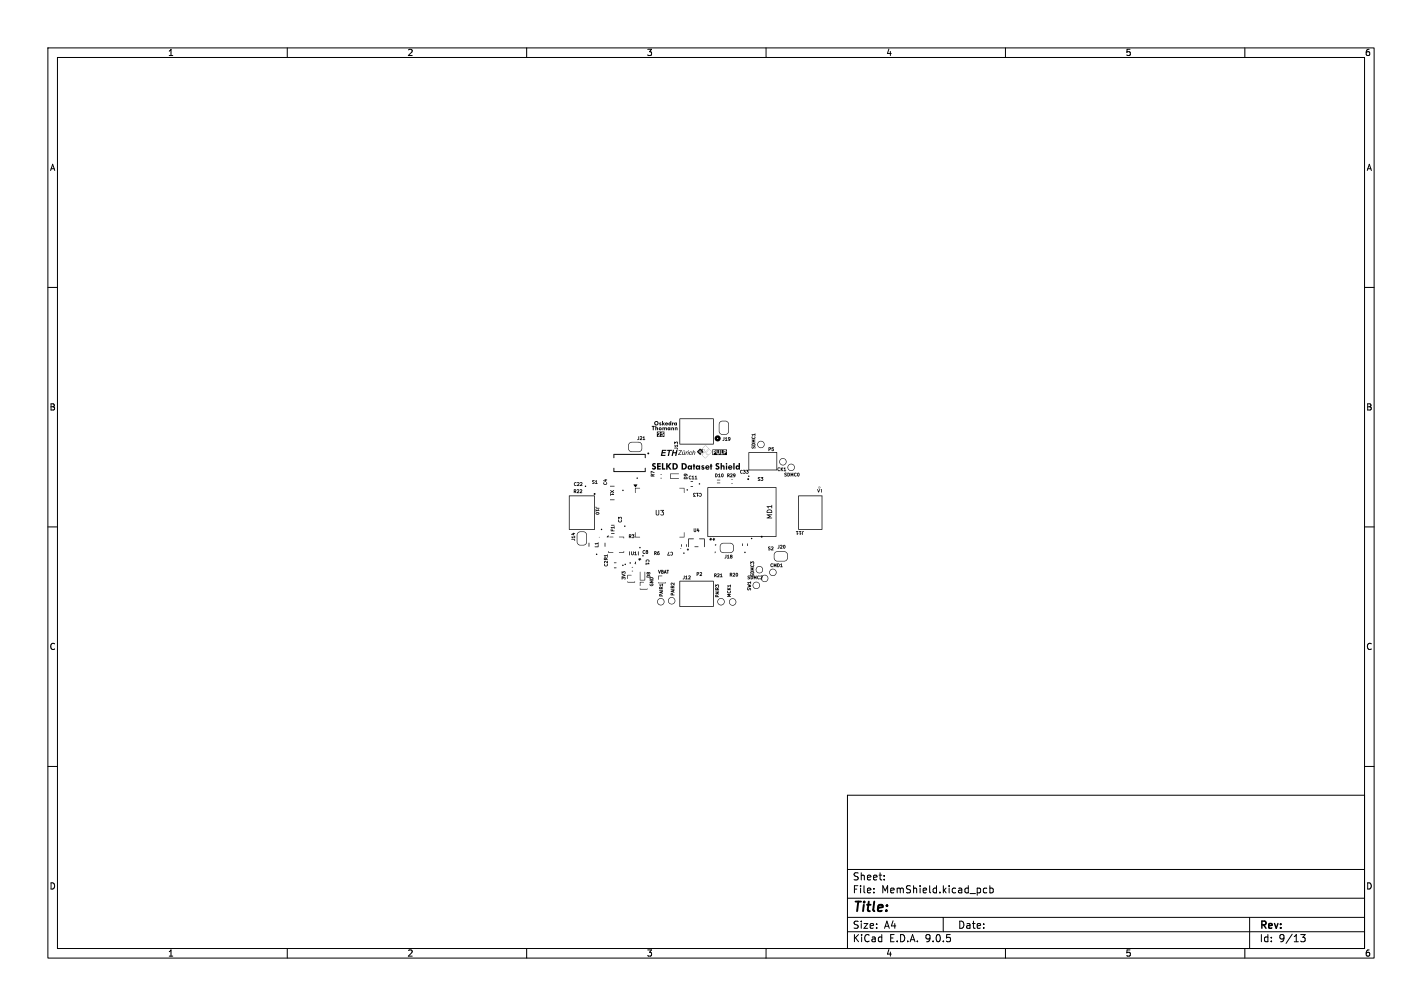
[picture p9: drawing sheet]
<svg xmlns="http://www.w3.org/2000/svg" width="297mm" height="210mm" viewBox="0 0 297 210" stroke-linecap="round" stroke-linejoin="round" font-family="sans-serif">
<defs><g id="words">
<text font-size="2.8" x="178" y="190.9">Title:</text>
<g font-size="2.1">
<text x="178" y="184">Sheet:</text>
<text x="178" y="186.7">File:</text>
<text x="184.1" y="186.7">MemShield.kicad_pcb</text>
<text x="178" y="196.9">KiCad</text>
<text x="178" y="194.1">Size:</text>
<text x="184.7" y="194.1">A4</text>
<text x="185.7" y="196.9">E.D.A.</text>
<text x="193.3" y="196.9">9.0.5</text>
<text x="200" y="194.1">Date:</text>
<text x="263" y="194.3">Rev:</text>
<text x="263" y="196.9">Id:</text>
<text x="267.1" y="196.9">9/13</text>
</g>
<g font-size="1.8">
<text x="35" y="11.9">1</text>
<text x="85" y="11.9">2</text>
<text x="135" y="11.9">3</text>
<text x="185" y="11.9">4</text>
<text x="235" y="11.9">5</text>
<text x="285" y="11.9">6</text>
<text x="10.3" y="35.9">A</text>
<text x="285.4" y="35.9">A</text>
<text x="10.3" y="85.9">B</text>
<text x="285.3" y="85.9">B</text>
<text x="10.3" y="135.9">C</text>
<text x="285.3" y="135.9">C</text>
<text x="10.3" y="185.9">D</text>
<text x="285.3" y="185.9">D</text>
<text x="35" y="199.9">1</text>
<text x="85" y="199.9">2</text>
<text x="135" y="199.9">3</text>
<text x="185" y="199.9">4</text>
<text x="235" y="199.9">5</text>
<text x="285" y="199.9">6</text>
</g>
</g></defs>
<g fill="none" stroke="#000" stroke-width=".21">
<path d="M10 10h277v190h-277zM12 12h273v186h-273zM60 10v2M110 10v2M160 10v2M210 10v2M260 10v2M10 60h2M285 60h2M10 110h2M285 110h2M10 160h2"/>
<path d="M177 166h108v32h-108zM285 160h2M60 198v2M110 198v2M160 198v2M177 194.5h108M177 191.5h108M177 187.5h108M177 181.5h108M182.5 186.3v.1M182.5 185.5v.1M184.7 183.6v.1"/>
<path d="M184.7 182.8v.1M197 191.5v3M206.1 185.5l-.4-.1-.3 .3 .1 .6h.6M206.7 185.5l.5-.1 .3 .3-.2 .6h-.6M206.7 184.9v1.5M210 198v2M260 198v2M261 191.5v6.5M271.7 195.1h.9l-.5 .6 .4 .1v.7l-.2 .1-.6-.1"/>
</g>
<g fill="#000">
<path d="M128.2 97.7h.1v.7h6.4l.1-.7 .1 .8h-6.7zM131.5 92.4l.4-.2h1.5a.75 .75 0 0 1 .7 .8v.6a.75 .75 0 0 1-.7 .8h-1.4a.75 .75 0 0 1-.8-.8l.6 .6h1.6a.64 .64 0 0 0 .6-.6v-.6a.64 .64 0 0 0-.6-.6h-1.4a.64 .64 0 0 0-.7 .6v.6h-.1v-.8zM133.4 91.1h.1v.5l-.4 .3zM133.7 91.1l.4 .1v.2l-.2 .3h.2v.2l-.5-.1 .4-.5h-.4zM134.4 91.1h.2l.1 .8-.5-.1 .2-.1v-.3l-.2-.1zM128.2 94.8h6.6l.1 .8h-.2v-.6h-6.4l-.1 .6zM135.9 98.3l.8 .4-.6-.2-.2 .4zM136 99h.2l.2 .1 .3-.1-.3 .3 .3 .1-.8 .1v-.3l.3 .1v-.2l-.3 .1zM136.3 96.8l.3-.1 .4 .1-.2 .2h-.3l.5 .6-.3 .4-.6-.1 .2-.3 .3 .2 .1-.2-.5-.4zM136.1 88.9h.6v.2h-.2v.7h-.2v-.7h-.2zM136.9 88.9h.2v.4h.3v.5h-.1l-.1-.4-.1 .4h-.2zM136.8 88l.5-.1 .3 .5-.2 .3-.3 .1-.4-.2-.1-.2h.2a.25 .25 0 0 0 .4 .2 .25 .25 0 0 0 0-.5 .25 .25 0 0 0-.3 .2l-.3 .1z"/>
<path d="M137.7 89.3h.4v.4h-.4l-.1-.2 .3 .2 .1-.2-.1-.1-.3 .1zM137.8 88.2l.3 .1-.2 .1 .2 .2-.1 .2-.3-.1 .3-.1-.3-.1zM137.2 96.7h.8v.3h-.5v.2h.5v.3h-.5v.3h.5v.2h-.8zM138 99.8h.2l-.2 .1zM138 99h.2l-.2 .1zM138.3 87.9h.2v.5l.1-.2h.3l-.2 .3 .2 .3h-.2l-.2-.3v.3h-.2zM138.2 96.7h.3v1h.4v.3h-.7zM138.4 89.2h.8l.1 .6h-.2l-.1-.4-.1 .4h-.2l-.1-.4-.1 .4h-.1zM137.2 90.1h1.6v1.1h-1.6v-.7l.5-.1v.2l-.4 .5 .6-.1a.38 .38 0 0 0 .6 .1 .38 .38 0 0 0 0-.6l-.1-.1h.2v-.2h-.4l-.1 .5a.19 .19 0 0 1 .3 0 .19 .19 0 0 1-.1 .3 .19 .19 0 0 1-.2-.2v.2l-.4-.1a.36 .36 0 0 0 .3-.5 .36 .36 0 0 0-.6-.1l-.2 .2zM138.3 93.9h.9v.2h-.7l-.1 .3h.6v.2h-.6l-.1 .4h.7v.2h-1zM139 88.3h.4l.1 .2h-.4l.4 .2h-.5l-.1-.3h.4h-.4zM139.1 96.7h.3v.5l.5-.5h.3l-.5 .6 .6 .7h-.4l-.5-.6v.6h-.3z"/>
<path d="M139.5 89.3l.5-.1v.6h-.5l-.1-.3 .3 .2 .1-.2-.1-.1-.3 .1zM140 87.9h.2v.9h-.4l-.2-.3 .3 .1 .1-.2-.4 .1v-.1l.2-.2 .2 .1zM139.4 93.9h1l-.1 .2h-.4l-.2 1.1h-.2l.2-1.1h-.4zM140.2 89.2l.5 .1 .1 .5h-.2l-.1-.4-.1 .4h-.2zM140.4 88.2h.3l-.2 .6h-.1zM140.5 93.9h.3l-.1 .5h.5l.1-.5h.2l-.2 1.3h-.3l.1-.6h-.5l-.1 .6h-.2zM140.5 96.7h.7l.3 .4v.5l-.2 .3-.8 .1v-.2h.3a.42 .42 0 0 0 .5-.4 .42 .42 0 0 0-.5-.5v.9h-.3zM140.8 88.3l.6-.1v.6h-.5l-.1-.3 .3 .1 .1-.1-.1-.1-.3 .1zM140.9 89.2l.6 .1v.5h-.2l-.1-.4-.1 .4h-.2zM140.8 93.5h.7l.1 .3zM140.8 92.2l.3 .1 .4-.1 .1 .5h-.2l.1-.3-.2-.1-.1 .3-.2-.2-.2 .3zM140.8 93h.7v-.2l.1 .5-.5-.2v.2z"/>
<path d="M140 98.9h1.8l-.1 .1h-1.6v.9h1.7l-1.8 .1zM141.8 94h.6l-.6 .8h.5v.2h-.7l.6-.9h-.5zM142.6 94.3h.1v.6l.4-.6-.1 .7-.5-.1zM142.3 96.7h.8l.3 .4v.5l-.2 .3-.9 .1v-.2h.3a.42 .42 0 0 0 .6-.4 .42 .42 0 0 0-.6-.5v.9h-.3zM142.7 94.1l.1 .1h-.1zM142.9 94.1l.1 .1h-.1zM142.9 99.6l.5-.1 .2 .5h-.8v-.2l.7 .1-.3-.2-.4 .1zM142.9 99l.5-.1 .2 .4-.2-.2-.1 .3h-.3l-.2-.3 .2 .1 .2-.1h-.4zM143.3 94.3l.1 .1 .3-.1-.5 .7zM143.7 94.3h.2l-.2 .7h-.1zM143.8 94l.1 .1zM143.7 97.3l.8-.2v.9h-.2v-.1l-.3 .2-.2-.1-.2-.4h.3a.18 .18 0 0 0 .3 .2 .18 .18 0 0 0 0-.3 .18 .18 0 0 0-.3 .1h-.3z"/>
<path d="M144 99.3h.3v.2a.21 .21 0 0 0-.3 .2 .21 .21 0 0 0 .3 .2l.1 .1-.2 .1-.3-.1-.1-.4zM144 94.3h.4l.1 .2a.26 .26 0 0 0-.4 0 .26 .26 0 0 0 .2 .4l.2-.2-.2 .2h-.3l-.1-.2zM144.7 99.3h.1l.2 .8-.5-.1 .2-.1v-.3l-.2-.1zM144.8 94h.1l-.1 .4 .2-.2 .2 .2-.1 .6h-.1v-.6l-.4 .6zM144.8 96.8h.3v.3l.1 .1-.1 .8h-.3zM145.3 99.3h.1l.2 .8-.5-.1 .2-.1v-.3l-.2-.1zM145.4 97.3l.8-.2v.9h-.2v-.1l-.3 .2-.2-.1-.2-.4h.3a.18 .18 0 0 0 .3 .2 .18 .18 0 0 0 0-.3 .18 .18 0 0 0-.3 .1h-.3zM146.1 93.7l.6 .1v.3l.2 .2-.2 .3-.3-.1 .1 .3-.2 .2-.6-.5 .5 .1 .2-.1-.2-.1-.5 .1-.1-.2 .4 .1 .2-.1 .2 .1 .1-.1-.1-.1-.8 .1 .1-.2 .5 .2 .2-.2-.2-.1-.5 .1zM146.6 97.2h.5l-.1 .2h-.3l.3 .1a.29 .29 0 0 1 .1 .4 .29 .29 0 0 1-.4 .2l-.3-.3h.5l-.4-.3zM147.1 93.2l.3-.2 1.3 1.3-1.4 1.4-.6-.7 .6 .6 .6-.6-.1-.2h-.3v-.2l-.2-.2-.2 .2-.3-.1 .1 .3-.2 .2 .2-.2-.1-.3h.3l.3-.2 .2 .2-.1 .3 .3-.1 .2 .2 .6-.6-.6-.6-.2 .2v.3l-.2-.1-.3 .2-.2-.2 .1-.2h-.3l-.2-.2 .2 .2 .3-.1-.1 .3 .3 .2 .2-.2h.2v-.2l.2-.3-.7-.6-.6 .7zM147.4 97.3l.4-.2 .3 .2 .1 .4h-.6l.1 .1 .2-.1 .3 .1-.1 .1-.3 .2-.4-.2-.1-.4h.6l-.1-.2-.5 .2zM148.4 96.8h.2v.3l.2 .1-.2 .8h-.2z"/>
<path d="M141.9 87.4h7.1l.1 5.4h-7.2v-.2h7v-5.1h-6.8v5.1h-.2zM149.1 94.1l.2 .1-.1 .1h-.1zM149.4 98.8l.5 .2-.2 .6h-.3l.3-.3-.2-.3v.5h-.1zM149.6 96.8l.3-.1 .4 .1-.2 .2h-.3l.5 .6-.3 .4-.6-.1 .2-.3 .2 .2 .2-.2-.5-.4zM149.4 91.1a.63 .63 0 0 1 1 .1 .63 .63 0 0 1-.3 .9 .63 .63 0 0 1-.8-.6h.5l.1 .1 .1-.1-.1-.1-.6 .1zM150.2 98.9h.1l.2 .7h-.5l.2-.1v-.4h-.2zM150.5 96.7h.3v.5l.2-.1 .3 .1v.8h-.2v-.5l-.2-.1-.1 .1v.5h-.3zM150.3 88.1l.4-.2 .8-.1a.75 .75 0 0 1 .8 .8v1.4a.75 .75 0 0 1-.8 .8h-.6a.75 .75 0 0 1-.8-.8l.5 .6h.9a.64 .64 0 0 0 .6-.6v-1.4a.64 .64 0 0 0-.6-.6h-.6a.64 .64 0 0 0-.6 .6v1.4h-.2v-1.5zM150.7 98.9l.2-.1 .2 .2v.5l-.2 .1-.3-.1v-.3h.2l.1 .3 .1-.2-.1-.3-.3 .2zM151.2 91.3h.1v.5l-.3 .2-.1-.1 .2-.1zM151.3 94.1l.2 .1v.1h-.2zM151.6 91.3h.2l.1 .7h-.5l.2-.1v-.4h-.2z"/>
<path d="M148.8 93.8h3v1.2h-3v-.9h.1v.8h.2v-.4h.5l.3 .4h1.1v-.2h-.3v-.6h.4v.8h.2v-.4a.29 .29 0 0 0 .4-.2 .29 .29 0 0 0-.3-.3h-.3v.1h-.4v-.1h-.2v.9h-.4l.2-.3v-.6h-.2v.7l-.3-.1v-.6h-.2v.5h-.5a.29 .29 0 0 0 .4-.2 .29 .29 0 0 0-.3-.3h-.3l-.1 .1zM151.6 97.1l.3 .1v.8h-.3zM151.9 98.8l.5 .1-.1 .4 .1 .3-.3-.3-.1 .3h-.1v-.4l.3-.1-.2-.1v.2h-.1zM152.1 91.3l.3-.1 .2 .2-.1 .4-.2 .2h-.2l.3-.2-.3-.1-.1-.2 .3 .1 .1-.1h-.4zM152.2 97.3l.3-.2 .3 .2 .2 .4h-.7l.1 .1 .3-.1 .2 .1v.1l-.4 .2-.3-.2-.1-.4h.6l-.2-.2-.4 .2zM152.5 98.9h.5v.3l-.3 .3h.3v.1h-.5l.4-.5-.4-.1zM153.2 98.9l.2-.1 .2 .2v.4l-.2 .2h-.2l.2-.2-.2-.1-.1-.2 .2 .1 .2-.1h-.4zM153.2 96.7h.2v1.3h-.2zM154.3 96.7h.2v1.3h-.2v-.1l-.2 .1h-.3l-.2-.4h.3a.18 .18 0 0 0 .3 .2 .18 .18 0 0 0 0-.3 .18 .18 0 0 0-.3 0l-.3 .1 .3-.4 .4 .1zM154.7 98.1h.4l-.1 .2a.21 .21 0 0 0-.3 .2 .21 .21 0 0 0 .3 .2l.1 .1-.2 .1-.3-.1v-.4zM155.2 98.1h.5l-.1 .8-.4-.1 .4-.1-.2-.3 .1-.2h-.3zM157 92.6l.6-.1 .2 .5h-.8v-.2l.6 .1-.2-.3-.4 .2z"/>
<path d="M157 93.1l.2 .4 .2-.3h.3v.4h-.1v-.3l-.3 .3h-.2zM157 91.1l.2 .1a.21 .21 0 0 0 .2 .3 .21 .21 0 0 0 .2-.3h.1v.3l-.4 .2-.3-.2zM157 91.8h.7v.1h-.3l.2 .2-.2 .1 .4 .1h-.8l.3-.2zM157 90.7h.6l.1-.2 .1 .4-.5-.1-.1 .2zM158.3 99.7h.5l-.4 .1 .4 .3-.2 .3-.3-.1 .3-.1-.3-.2zM158.3 92.3a.76 .76 0 0 1 1.3 .1 .76 .76 0 0 1-.5 1.1 .76 .76 0 0 1-.9-.8h.1a.64 .64 0 0 0 .9 .7 .64 .64 0 0 0 .2-1.1 .64 .64 0 0 0-1.1 .3l-.1 .1zM158.9 99.6h.5l-.1 .8-.4-.1 .4-.1-.3-.3 .2-.2zM160.5 93.4h.4l.1 .2-.1 .2-.2 .1-.1 .3-.1-.5 .4-.1-.2-.1v.2h-.2zM161.2 93.4h.4l-.3 .1 .4 .3-.2 .4-.4-.1 .4-.1-.1-.2h-.3zM156.3 94.4h6v3.8h-5.9l-.2 .1 .1 .5h-.4l-.1-.1h.3l.1-.1-.2-.2 .1-.2h-.3l.1-.1 6.3-.1v-3.5h-5.7v3.5h-.2zM162.5 97.7l.3-.1 .1 .1-.1 .1a.21 .21 0 0 0-.3 .2 .21 .21 0 0 0 .3 .2h.1l-.2 .2-.2-.2zM163.1 97.6h.1v.2l.4-.2-.3 .3 .2 .5-.3-.4v.3h-.1z"/>
<path d="M162.9 95.9a.76 .76 0 0 1 1.3 .1 .76 .76 0 0 1-.5 1.1 .76 .76 0 0 1-.9-.8h.1a.64 .64 0 0 0 .8 .7 .64 .64 0 0 0 .3-1.1 .64 .64 0 0 0-1.1 .3l-.1 .1zM163.9 97.6h.1l.1 .8-.4-.1 .2-.1v-.3l-.2-.1zM163.9 98.8h.4l-.3 .1 .3 .3-.1 .3-.4-.1 .4-.1-.3-.3zM164.5 98.7l.5 .2-.2 .5h-.3l.3-.3-.2-.3v.5h-.1zM164.7 97.1a.76 .76 0 0 1 1.2 .1 .76 .76 0 0 1-.5 1.1 .76 .76 0 0 1-.9-.8h.1a.64 .64 0 0 0 .9 .7 .64 .64 0 0 0 .2-1.1 .64 .64 0 0 0-1.1 .3l-.1 .1zM165.1 98.7l.3 .3 .3-.3v.8l-.2-.4-.1 .2-.1-.2v.3h-.2zM165.9 98.8l.3-.1 .2 .1-.1 .1a.21 .21 0 0 0-.3 .2 .21 .21 0 0 0 .3 .2l.1 .1-.2 .1-.3-.1zM166.6 98.8l.2-.1 .2 .2v.4l-.2 .2-.3-.2v-.3h.1l.1 .3 .1-.2v-.3l-.3 .2zM119.3 111.5l.4 .1-.2-.2 .3-.2 .3 .2h-.2l-.1 .4-.5-.2zM119.3 112.5h.7l.1 .3zM119.3 112.1l.7-.1 .1-.2v.5l-.5-.1v.2zM119.9 102.2h.4l-.1 .4 .1 .3-.3-.3v.3h-.1l-.1-.4 .4-.1-.2-.1v.2h-.2z"/>
<path d="M119.9 100.8l.3-.1 .2 .1-.1 .1a.21 .21 0 0 0-.3 .2 .21 .21 0 0 0 .3 .2h.1l-.2 .2-.3-.2zM120.5 102.2h.4l.1 .3-.3 .3h.3v.1h-.6l.4-.5-.3-.1zM120.6 100.7h.4v.3l-.2 .3h.2v.1h-.5l.4-.5h-.4zM120.6 111.2l.4-.2 .8-.1a.75 .75 0 0 1 .8 .8v1.4a.75 .75 0 0 1-.8 .8h-.6a.75 .75 0 0 1-.7-.8l.5 .6h.8a.64 .64 0 0 0 .7-.6v-1.4a.64 .64 0 0 0-.7-.6h-.6a.64 .64 0 0 0-.6 .6v1.4h-.1v-1.5zM121.1 102.2h.5v.3l-.3 .3h.3v.1h-.5l.4-.5-.4-.1zM121.2 100.7h.4v.3l-.2 .3h.2v.1h-.5l.4-.5h-.3zM123 113.3l.1 .1-.1 .7zM123.7 100.3h.5l-.4 .1 .4 .3-.2 .3-.3-.1 .3-.1-.3-.2zM118.8 103.5h5.5l-.1 7.1h-5.4v-.2h5.3v-6.8h-5.1v6.8h-.2zM124.4 105.8l.2 .2h.5l.1 .1h-.7zM124.5 100.2l.1 .1 .2 .7h-.5l.2-.1v-.4h-.2zM124.5 107l.5-.1 .2 .3-.2 .2h-.4l-.2-.2 .3 .1 .3-.1h-.6z"/>
<path d="M124.4 106.3l.5 .2v-.2l.3 .3h-.7v.2zM124.2 114.1h.7v-.3h.1l-.1 .4h-.6zM124.2 113.4h.7v-.2l.1 .5-.5-.1v.1zM125.1 112.1l.2 .1zM126.3 113.3l.1 .1v.7zM126.2 117.2l.3-.1 .3 .3 .1-.3v.5l-.5-.4-.1 .4zM126.2 116.4l.2-.1 .2 .2 .3-.1-.3 .3 .3 .1-.7 .1-.1-.3 .4 .1-.1-.2-.3 .1zM126 100.3l.4 .1-.2-.2 .3-.2 .3 .2-.2 .1-.1 .3-.5-.2zM126.1 100.7l.1 .1a.21 .21 0 0 0 .2 .3 .21 .21 0 0 0 .2-.3l.2-.1v.4l-.5 .1-.3-.1zM126.2 117.7l.2 .1a.21 .21 0 0 0 .2 .3 .21 .21 0 0 0 .2-.3h.1v.3l-.4 .1-.3-.1zM126.1 115.9h.7l.1-.2v.5l-.5-.1v.2zM127 111.8l.1 .4h-.4z"/>
<path d="M127.1 115v.3h1l-1 .1zM127.6 110.5h.1v.3l.3-.3v.3l.3 .1h-.7zM127.5 103l.5 .2v-.2l.3 .3h-.7l-.1 .2zM127.3 112.1h.8zM127.5 102.3l.4 .2 .3-.2-.2 .3 .2 .3-.3-.2-.4 .2 .2-.3zM127.6 111.4h.8l-.7 .1zM127.6 109.6l.8 .1h-.7zM127.4 104.3l1 .1h-.9zM127.4 101.5h1l-.9 .1zM127.6 110.1l.6-.1 .1-.1 .1 .4-.5-.1-.1 .2zM128.2 118.5l.6 .1h-.5zM128.2 117.4l.6 .1-.5 .1z"/>
<path d="M129.1 107.9l.3 .1 .4-.1v.5h-.1v-.3l-.1-.1-.2 .3-.2-.2-.1 .3zM129.1 108.6h.2a.21 .21 0 0 0 .2 .3 .21 .21 0 0 0 .2-.3h.2v.3l-.5 .2-.3-.2zM129.3 112.1h1l.1 .3-.2-.2zM129.3 115.3h.9l.2-.2-.1 .3zM129.9 119.3h.7v.5h-.2l.1-.4h-.2l-.1 .2-.2-.1-.1 .3 .7 .2v.2l-.7 .2 .4-.3-.4-.2zM131.4 115.1l.1 .1v.7zM131.4 111.6h.4l-.1 .4 .1 .3-.3-.3v.3h-.1v-.4l.3-.1-.2-.1v.2h-.1zM131.9 115.1l.2 .6h.1v-.6h.2v.6l-.2 .2-.4-.2zM132 119.2h.2zM132 118.4h.2zM132 111.6h.5l-.1 .7h-.4l.3-.2-.2-.2 .1-.2zM132.6 117.3l.2 .1 .1 .4-.1-.2-.3 .1 .2-.2z"/>
<path d="M132.7 111.1v1h.9l.1 .1-1.1-.1zM132.7 115.1h.1l.2 .8-.5-.1 .2-.1v-.3h-.2zM132.3 101.1l.8 .1-.4 .5zM133.3 115.1l.1 .1-.1 .7zM132.6 101.9h1.1l-1 .1v.9zM133.6 119.4h.2v1.7h.8v-1.7h.1v1.8l-1.1-.1zM133.4 116.5l.2 .1 .2-.1-.1 .2 .2 .2h-.2l-.1 .2-.1-.2h-.2l.2-.2zM134.3 114.9h.4l-.1 .1a.21 .21 0 0 0-.2 .2 .21 .21 0 0 0 .2 .2l.2 .1-.2 .1-.3-.1-.1-.3zM134.9 114.9l.3-.1 .2 .2v.5l-.2 .1-.3-.1-.1-.2 .4 .1v-.1h-.4v-.3h.4h-.4zM135.1 119.5l.6-.1 .1 .4-.1 .1h-.5l-.2-.3 .3 .2 .2-.2v.2l.2-.2h-.7zM134.9 116.9l.3-.1 .3 .1 .2 .3-.2 .1-.1-.1a.21 .21 0 0 0-.1-.3 .21 .21 0 0 0-.2 .3l-.2 .1zM134.9 117.5l.5 .1v-.2l.3 .3-.7 .1-.1 .2z"/>
<path d="M136.6 115.1l.5 .1-.1 .4 .1 .3-.3-.3v.2h-.2v-.4l.4-.1-.2-.1v.2h-.2zM137 106.5h.1v.8l.1 .1 .3-.1v-.8h.2v.9l-.2 .2h-.3l-.2-.2zM137.4 115.2l.3-.1-.3 .2 .4 .2-.2 .4-.3-.2-.1-.2 .3 .2h.1v-.2h-.4zM137.5 119h.1l.1 .4 .2-.4h.1l-.2 .8zM138.1 119l.5 .1-.1 .6h-.4v-.1l.4-.1-.2-.1v.2h-.2v-.3l.3-.1-.1-.1v.2h-.2zM137.9 106.5h.8l-.3 .3 .3 .3-.1 .4-.5 .1-.2-.1 .1-.1h.4l.1-.1v-.2l-.3-.2 .2-.3h-.4zM138.9 119l.3 .8-.2-.2-.3 .1v-.3h.3l-.1-.1-.2 .1zM139.2 119h.5l-.1 .1-.1 .7-.1-.7zM139.7 115.2l.1 .1-.2 .5h.3v.2l-.5-.1zM140.1 115.2h.3l.2 .3-.2 .4h-.3v-.1a.21 .21 0 0 0 .3-.2 .21 .21 0 0 0-.3-.2zM142.2 113.6l.2 .1-.1 .4zM141.9 101.9h1l.1 1h-.2v-.9z"/>
<path d="M141.9 112.1h.9v-.9h.2l-.1 1zM143.3 113.6l.1 .1v.4zM143.5 114.6a.2 .2 0 0 1 .3 0 .2 .2 0 0 1-.1 .3 .2 .2 0 0 1-.2-.2h.2zM144.3 101.5l.5 .1h-.5zM144.3 100.4l.5 .1-.5 .1zM143.7 112.4l1.2 .1-1 .1-.1 1.6zM144.9 110.3h.1l.1 .6h.2v-.6h.1l-.1 .8-.4-.1zM144.8 103h.5l-.4 .1 .2 .2-.1 .2h.3v.2h-.5l.1-.3-.1-.1zM145.7 110.3h.2l-.2 .4 .2-.2 .2 .3-.2 .3-.1-.2-.3-.1zM145.1 114.1l.8 .1h-.8zM145.5 119.5l.3-.1 .2 .2-.1 .3h-.2l-.1 .3-.1-.4 .4-.1-.2-.1v.2h-.2zM145.4 102.9h.5l-.2 .1v.4h.2l-.2 .3z"/>
<path d="M146 103l.4-.1 .2 .3-.2 .5h-.3v-.2a.21 .21 0 0 0 .3-.2 .21 .21 0 0 0-.3-.2zM146.1 119.5h.5v.3l-.2 .3h.2v.1h-.5l.4-.5-.3-.1zM146 112.4h1.2v1.8l-.2-.1v-1.5h-.9zM148.3 112.3l.2 .1h.2l-.1 .2 .1 .2-.2-.1-.2 .2v-.3h-.2l.2-.1zM148.9 112.3l.2 .2 .2-.1-.1 .2 .1 .2-.2-.1-.2 .2 .1-.2-.2-.1 .2-.1zM149.3 115.1l.2 .1-.1 .3-.1-.3h.1zM149.2 119.7l.5 .1-.2 .4 .2 .3-.3-.3-.1 .3h-.1v-.5h.3l-.2-.1v.1h-.1zM149.3 113.6l.3 .1-.2 .2-.1-.2h.2zM149.8 119.8h.5v.3l-.3 .2 .3 .1v.1h-.5l.3-.5-.3-.1zM149.7 100.8h.7zM149.7 100.2h.7zM150.6 119.7l.1 .1 .2 .7-.5-.1 .2-.1v-.3h-.2z"/>
<path d="M150.5 113.6l.5-.3h1.5a.75 .75 0 0 1 .8 .8v.6a.75 .75 0 0 1-.8 .7h-1.4a.75 .75 0 0 1-.8-.7l.7 .6h1.5a.64 .64 0 0 0 .6-.6v-.6a.64 .64 0 0 0-.6-.7h-1.4a.64 .64 0 0 0-.6 .7v.6h-.2zM151.6 115.8l.1 .1v.5l-.3 .2-.1-.1 .3-.2zM152.1 115.8h.1l.1 .8-.5-.1 .2-.1v-.3l-.2-.1zM152.4 119.6l.5 .1-.1 .3 .1 .4-.3-.3v.2h-.2v-.4l.4-.1-.2-.1v.2h-.2zM152.5 115.9l.3-.1 .2 .2v.4l-.2 .2-.3-.2v-.1l.3 .1v-.2l-.3 .1v-.3h.3h-.3zM152.8 100.9h.2zM152.8 100.1h.2zM153.1 119.6l.4 .1v.2l-.2 .3h.2v.2l-.5-.1 .4-.5h-.3zM153.7 119.6h.3l.1 .1v.5l-.1 .2-.3-.2-.1-.3h.2l.1 .3 .1-.2-.1-.3-.3 .2zM155 113.5h.1v.5zM156.1 113.5h.1l-.1 .5zM156.8 119.3l.5-.1 .2 .5h-.8v-.2l.7 .1-.2-.2-.5 .1z"/>
<path d="M156.8 119.9h.1v.2l.3-.2h.2l.3 .6 .3-.3v.7h-.1v-.3l-.2 .2-.1-.2v.3h-.2l-.1-.9-.1 .8-.4 .1v-.5h.1v.4l.2-.3v-.2l-.3 .1zM156.7 117.2l.3 .1 .4-.1 .1 .5h-.2l.1-.3h-.2l-.1 .2-.2-.2-.2 .3zM156.8 117.9h.1a.21 .21 0 0 0 .2 .3 .21 .21 0 0 0 .2-.3h.2v.3l-.4 .2-.3-.2zM156.7 118.5h.8v.1l-.3 .1 .1 .1-.1 .1 .3 .1-.8 .1 .4-.3zM158 118.4a.76 .76 0 0 1 1.3 .1 .76 .76 0 0 1-.5 1.2 .76 .76 0 0 1-.9-.8h.1a.64 .64 0 0 0 .8 .6 .64 .64 0 0 0 .2-1 .64 .64 0 0 0-1 .2l-.1 .2zM160.5 114.2h.4l-.3 .1 .3 .3-.1 .3-.4-.1 .4-.1-.3-.2zM160.2 106.6l.4-.3 .4 .1 .2 .2 .1 .4-1.1 .1-.1-.3h.2v.1h.8a.44 .44 0 0 0-.3-.4 .44 .44 0 0 0-.5 .3h-.2zM160.1 107.4h1.2l-.1 .1h-.6l.4 .3-.4 .3h.6l.1 .1h-1.1v-.1l.5-.3zM160.1 105.7h1l.1-.3 .1 .7h-.2v-.3h-.7l.1 .3zM161 117.7l.3-.1 .2 .1-.2 .1a.21 .21 0 0 0-.2 .2 .21 .21 0 0 0 .2 .2l.2 .1-.2 .1-.3-.1zM161.1 114.1l.4 .1v.3l-.2 .2h.2v.2h-.5l.4-.6h-.3zM160.8 119a.76 .76 0 0 1 1.3 .1 .76 .76 0 0 1-.5 1.1 .76 .76 0 0 1-.9-.8h.1a.64 .64 0 0 0 .9 .7 .64 .64 0 0 0 .2-1.1 .64 .64 0 0 0-1.1 .3l-.1 .1z"/>
<path d="M161.6 117.6l.3 .4 .3-.4-.1 .8-.1-.4-.1 .2-.2-.2v.4h-.1zM147.8 101.7h14.3l.1 10.4h-2.9l-.2 .1-.2-.1h-11.1v-.2h14.2v-10.1h-14.1v10.1h-.1zM161.8 115.4l.5-.3h1.5a.75 .75 0 0 1 .7 .7v.6a.75 .75 0 0 1-.7 .8h-1.4a.75 .75 0 0 1-.8-.8l.6 .7h1.6a.64 .64 0 0 0 .6-.7v-.5a.64 .64 0 0 0-.6-.7h-1.4a.64 .64 0 0 0-.7 .7v.5h-.1zM162.3 117.6h.4l.1 .2-.1 .6h-.4l.4-.4-.2-.2v.4h-.2zM162.7 113.7l.1 .1v.5l-.4 .2zM163.2 117.6h.1l.1 .8-.5-.1 .2-.1v-.3h-.2zM162.9 113.8h.5v.3l-.2 .3h.2v.1h-.5l.4-.5-.4-.1zM163.6 113.8l.2-.1 .2 .2v.5l-.2 .1-.2-.1-.1-.3h.2l.1 .3 .1-.2-.1-.3-.3 .2zM166.2 110.9h.6l-.2 .1v.4h.2l-.3 .3-.1-.7zM166.9 110.9h.5l-.2 .1v.4h.2l-.3 .3-.1-.7zM167.6 110.9l.3 .1-.2 .1-.1 .6zM170.6 102.1h.2l.2 .5 .1-.5h.2l-.3 .7h-.1z"/>
<path d="M170.9 101.6l.2 .3 .2-.3v.3h-.3zM171.1 101.5v.3zM171.5 102.1h.2v.7h-.2zM166.7 103.5h5.1l-.1 7.1h-5v-.2h4.9v-6.8h-4.7v6.8h-.2zM129.9 120.4l.2 .2 .5-.1v.4l-.2 .1 .1-.3-.2-.1-.1 .2-.2-.1-.1 .3zM131.1 121.4l.1 .1h1.3l.1-.1v.1l-1.5 .1zM131.1 120h.8l-.7 .1-.1 .8zM133.6 122.9h1.5l.1-.1v.2l-1.5 .1zM133.6 121.5l.9 .1h-.7l-.1 .7zM135.1 120.2l.3-.2 .3 .1 .1 .5h.6l.1 .4h-.8v-.2l.6 .1v-.2l-.3-.1-.3 .2 .1-.2h-.7l-.1-.3 .7 .1-.2-.2-.5 .1zM135.7 121.9h.2a.25 .25 0 0 0 .1 .3 .25 .25 0 0 0 .3-.1h-.2v-.3l.3 .1v.3l-.5 .1-.2-.1zM135.7 121.2h.7l-.3 .3 .4 .2h-.8l.4-.4h-.4z"/>
<path d="M137.5 121.5l.1 .1h1.4v-.1l.1 .2-1.6 .1zM137.7 124.1l.4-.1 .1 .3 .3 .2h-.8v-.3l.3 .1v-.2l-.3 .1zM137.7 122.5h.3l.2 .1 .2-.1-.2 .3 .3 .2h-.8v-.3l.3 .1v-.2l-.3 .1zM137.5 125a.76 .76 0 0 1 1.2 .3 .76 .76 0 0 1-.5 1.1 .76 .76 0 0 1-.9-.8h.1a.64 .64 0 0 0 .8 .6 .64 .64 0 0 0 .3-1.1 .64 .64 0 0 0-1.1 .3l-.1 .2zM137.5 120.2h.8l-.7 .1-.1 .7zM137.7 123.2h.8l-.7 .1zM137.7 122h.6l.1-.2 .1 .5-.5-.1-.1 .2zM137.7 123.6l.7-.2-.1 .3 .2 .2-.8-.2 .4-.1zM140.1 121.7h.4l.2 .2 .1-.3 .1 .5-.6-.3-.1 .3zM140.1 123.8h.4l.1 .3 .3 .1-.8 .1v-.3l.3 .1v-.2l-.3 .1zM140.1 122.3l.3-.1 .2 .2 .2-.2-.2 .4 .3 .1-.8 .1v-.3l.3 .1v-.2l-.3 .1zM139.7 124.9a.76 .76 0 0 1 1.2 .1 .76 .76 0 0 1-.4 1.2 .76 .76 0 0 1-1-.8h.2a.64 .64 0 0 0 .8 .6 .64 .64 0 0 0 .2-1.1 .64 .64 0 0 0-1 .3l-.2 .2z"/>
<path d="M140.1 123h.8l-.7 .1zM140.1 123.4l.7-.3-.1 .4 .2 .2-.8-.3h.4zM142.8 120.2h.2v.5l-.4 .2v-.1l.2-.1zM143.3 120.2h.2l.1 .7h-.5l.2-.1v-.4h-.2zM143.8 120.2h.4v.3l-.2 .3h.2v.1h-.5l.4-.5-.3-.1zM141.9 121.3h7.1l.1 5.4h-7.2v-.2h7v-5.1h-6.8v5.1h-.2zM149.4 124.2h.4l.1 .3 .3 .1-.8 .1v-.3l.3 .1v-.2l-.3 .1zM149.4 122.7l.3-.1 .2 .2 .2-.2-.2 .4 .3 .1h-.8v-.3l.3 .2v-.2h-.3zM149.4 122l.2 .1 .5-.1v.5h-.1v-.3h-.2l-.1 .2-.2-.1-.1 .2zM149.4 123.3l.8 .1-.7 .1zM149.4 123.8l.7-.3-.1 .4 .2 .2-.8-.3h.4zM150 125.1a.76 .76 0 0 1 1.2 .1 .76 .76 0 0 1-.4 1.2 .76 .76 0 0 1-1-.8h.2a.64 .64 0 0 0 .8 .6 .64 .64 0 0 0 .2-1.1 .64 .64 0 0 0-1 .3l-.2 .2z"/>
<path d="M151.9 123.3l.2 .1a.21 .21 0 0 0 .2 .3 .21 .21 0 0 0 .2-.3h.1v.3l-.4 .2-.3-.2zM151.9 124h.7v.1h-.3l.2 .2-.2 .1 .3 .1-.7 .1 .3-.3zM151.9 122.2h.6l.1-.2 .1 .5-.5-.1-.1 .2zM151.9 122.7l.3 .2 .4-.2-.3 .3 .3 .2h-.7v-.2h.2zM152.4 125.2a.76 .76 0 0 1 1.3 .1 .76 .76 0 0 1-.5 1.1 .76 .76 0 0 1-.9-.8h.1a.64 .64 0 0 0 .8 .7 .64 .64 0 0 0 .3-1.1 .64 .64 0 0 0-1.1 .3l-.1 .1zM156.1 122l.7 .1 .1 .1-.3 .1 .3 .2-.8 .1 .4-.2-.3-.1 .3-.1zM156.2 120.2h.5l-.4 .2 .4 .3-.2 .2h-.4l.4-.2-.3-.2zM156.1 122.7l.2 .4 .2-.3h.3v.4h-.1v-.3l-.3 .3h-.2zM156.1 121.6l.6-.1 .1-.1 .1 .4-.5-.1-.1 .2zM157.4 121.7a.76 .76 0 0 1 1.2 .1 .76 .76 0 0 1-.5 1.1 .76 .76 0 0 1-.9-.8h.1a.64 .64 0 0 0 .9 .7 .64 .64 0 0 0 .2-1.1 .64 .64 0 0 0-1.1 .3l-.1 .1zM158.2 120.3l.3-.2 .2 .2h-.1a.21 .21 0 0 0-.3 .2 .21 .21 0 0 0 .3 .2l.1 .1-.2 .1-.3-.1zM158.8 120.2l.3-.1a.76 .76 0 0 1 1.2 .1 .76 .76 0 0 1-.2 1.1 .76 .76 0 0 1-1.1-.4l-.2-.1h.4l.1 .1h-.2a.65 .65 0 0 0 .9 .5 .65 .65 0 0 0 .3-.9 .65 .65 0 0 0-1-.2l-.2 .4h-.3l.3-.4-.3 .1z"/>
<circle cx="133.1" cy="99.8" r=".15"/>
<circle cx="135.4" cy="94.7" r=".2"/>
<circle cx="151.7" cy="96.8" r=".17"/>
<circle cx="156.4" cy="99.4" r=".15"/>
<circle cx="122.3" cy="101.5" r=".15"/>
<circle cx="124.2" cy="103.1" r=".2"/>
<circle cx="124.6" cy="115.7" r=".15"/>
<circle cx="125.6" cy="110.5" r=".15"/>
<circle cx="130.1" cy="118" r=".15"/>
<circle cx="130.1" cy="102.4" r=".15"/>
<circle cx="130.5" cy="109.8" r=".15"/>
<circle cx="130.6" cy="117.8" r=".15"/>
<circle cx="131.6" cy="117.5" r=".15"/>
<circle cx="133.7" cy="114.3" r=".15"/>
<circle cx="134.3" cy="116" r=".15"/>
<circle cx="142.2" cy="114.5" r=".09"/>
<circle cx="142.8" cy="115.5" r=".15"/>
<circle cx="143.5" cy="102.3" r=".15"/>
<circle cx="146.1" cy="101" r=".15"/>
<circle cx="155.6" cy="115.3" r=".15"/>
<circle cx="156.3" cy="100" r=".2"/>
<circle cx="157" cy="112.4" r=".15"/>
</g>
<use href="#words"/>
</svg>
